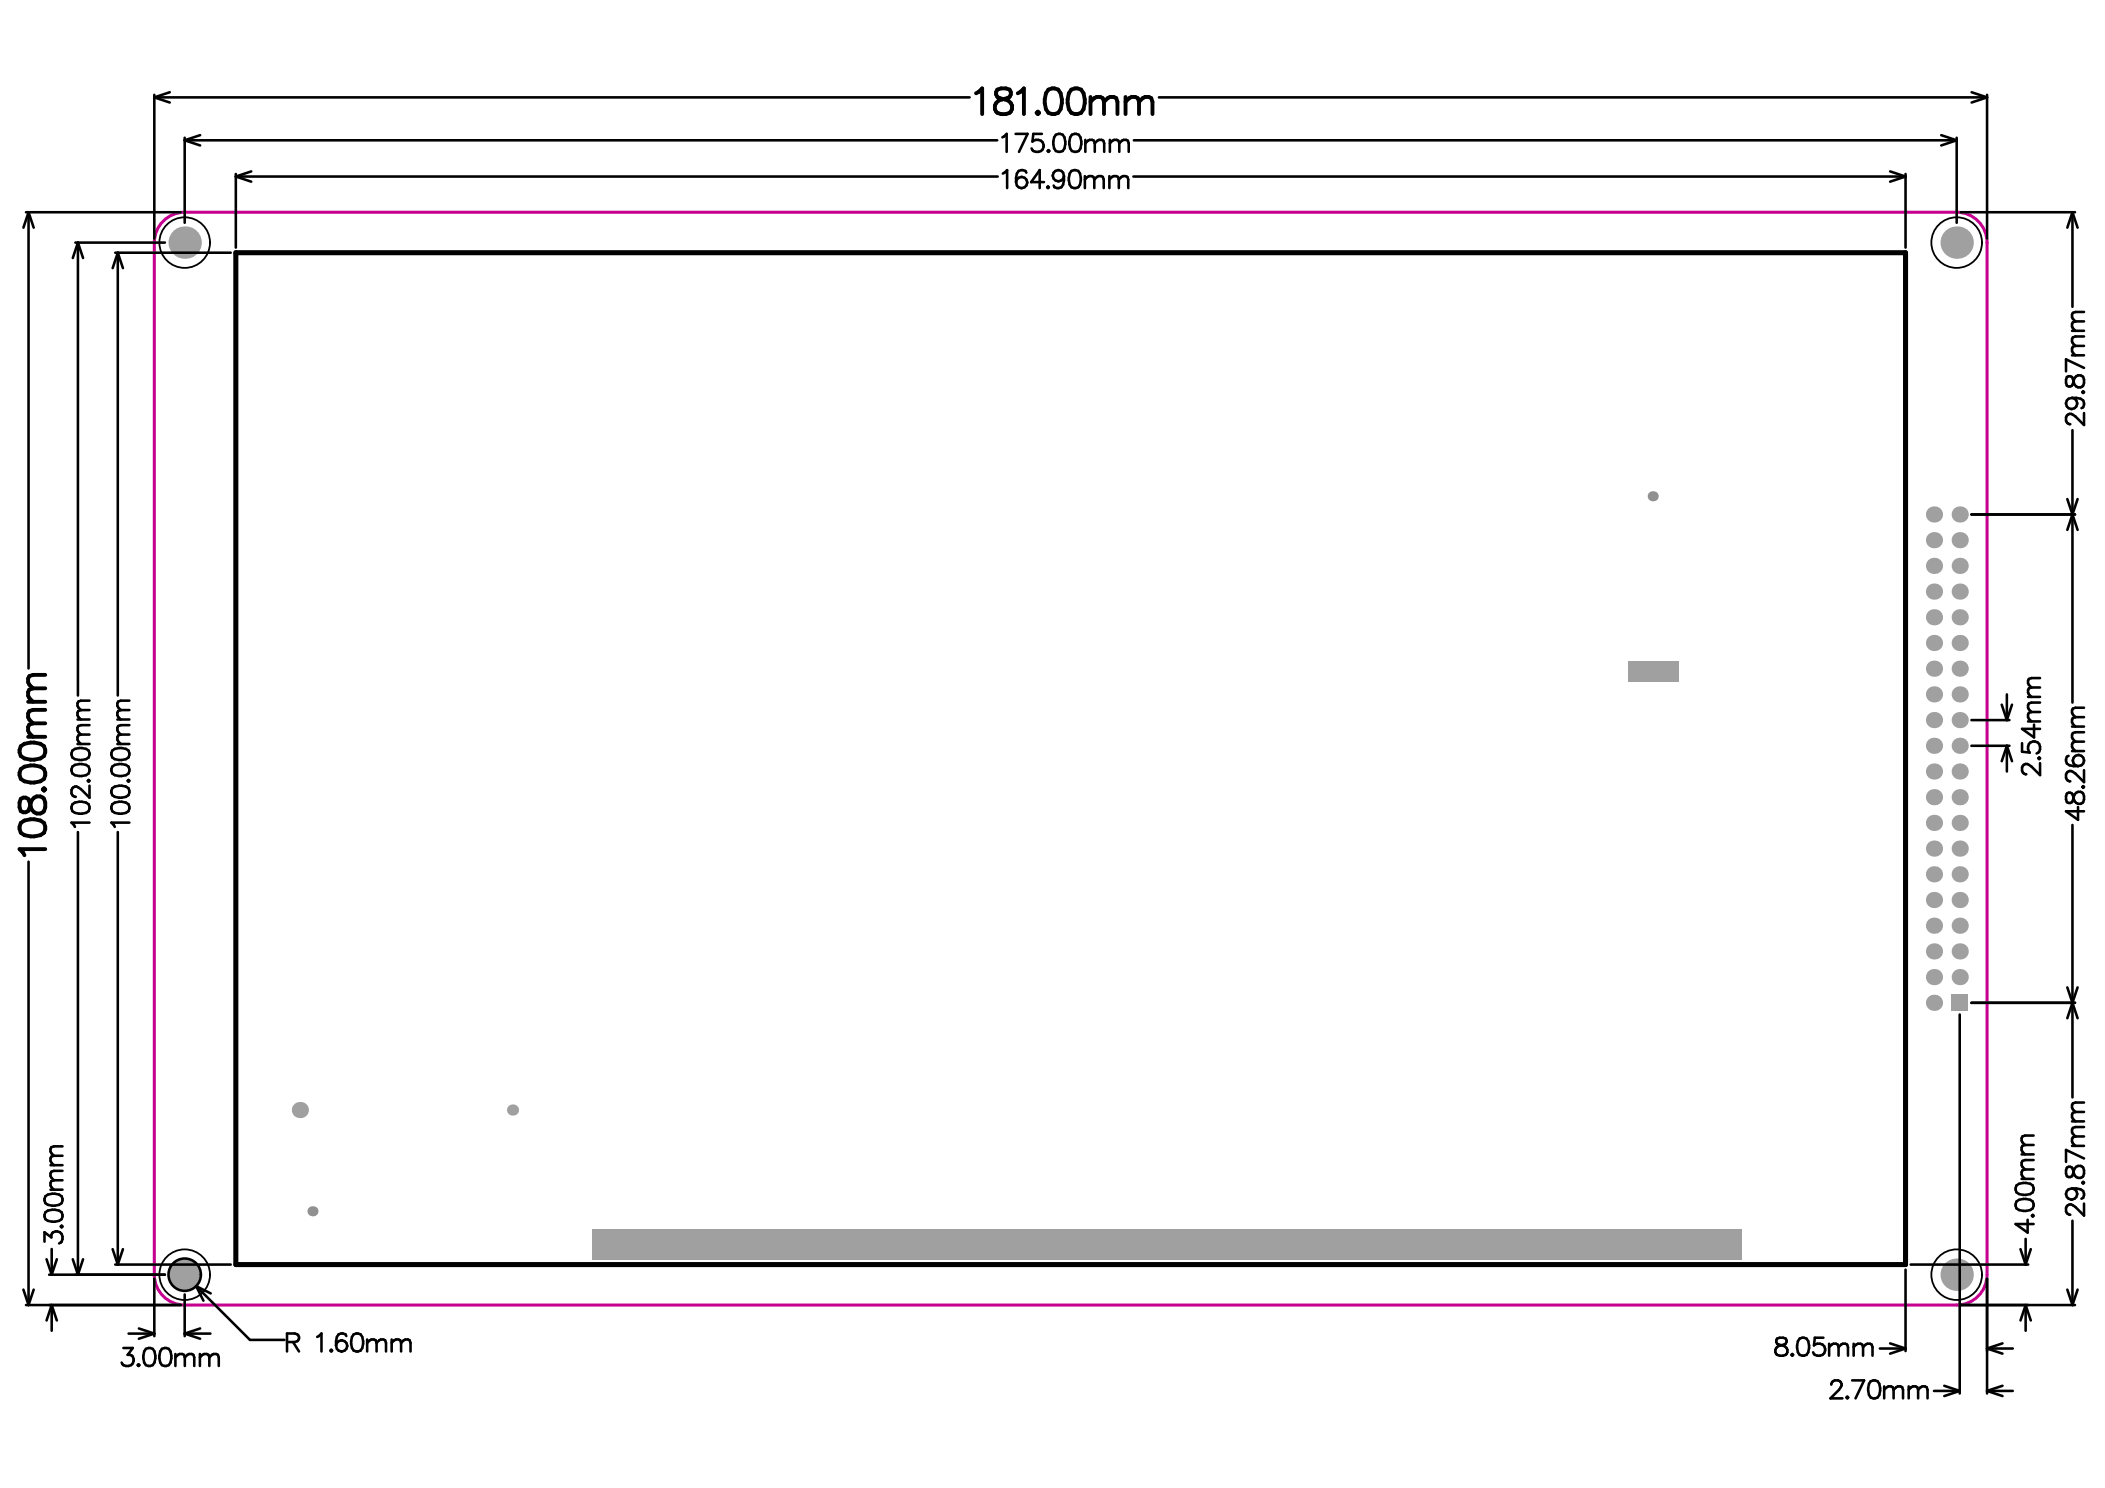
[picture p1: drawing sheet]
<svg xmlns="http://www.w3.org/2000/svg" width="297mm" height="210mm" viewBox="0 0 297 210" stroke-linecap="round" stroke-linejoin="round" font-family="sans-serif">
<path d="M22.8 31.5a4.3 4.3 0 0 1 3.3-1.6h250a4.3 4.3 0 0 1 4.3 4.3v145.6a4.3 4.3 0 0 1-4.3 4.3h-250a4.3 4.3 0 0 1-4.3-4.3v-145.6a4.3 4.3 0 0 1 1-2.7z" fill="none" stroke="#c5008e" stroke-width=".43"/>
<g fill="#a0a0a0">
<circle cx="72.3" cy="156.6" r=".79"/>
<circle cx="272.9" cy="141.5" r="1.14"/>
<circle cx="272.9" cy="127" r="1.14"/>
<circle cx="276.5" cy="127" r="1.14"/>
<circle cx="272.9" cy="112.5" r="1.14"/>
<circle cx="276.5" cy="112.5" r="1.14"/>
<circle cx="272.9" cy="98" r="1.14"/>
<circle cx="276.5" cy="98" r="1.14"/>
<circle cx="272.9" cy="83.5" r="1.14"/>
<circle cx="276.5" cy="83.5" r="1.14"/>
<circle cx="42.3" cy="156.6" r="1.14"/>
<circle cx="276.1" cy="179.8" r="2.29"/>
<circle cx="272.9" cy="130.6" r="1.14"/>
<circle cx="276.5" cy="130.6" r="1.14"/>
<circle cx="272.9" cy="134.2" r="1.14"/>
<circle cx="276.5" cy="134.2" r="1.14"/>
<circle cx="272.9" cy="119.7" r="1.14"/>
<circle cx="276.5" cy="119.7" r="1.14"/>
<circle cx="272.9" cy="123.3" r="1.14"/>
<circle cx="276.5" cy="123.3" r="1.14"/>
<circle cx="272.9" cy="105.2" r="1.14"/>
<circle cx="276.5" cy="105.2" r="1.14"/>
<circle cx="272.9" cy="108.8" r="1.14"/>
<circle cx="276.5" cy="108.8" r="1.14"/>
<circle cx="272.9" cy="94.3" r="1.14"/>
<circle cx="276.5" cy="94.3" r="1.14"/>
<circle cx="272.9" cy="101.6" r="1.14"/>
<circle cx="276.5" cy="101.6" r="1.14"/>
<circle cx="272.9" cy="87.1" r="1.14"/>
<circle cx="276.5" cy="87.1" r="1.14"/>
<circle cx="272.9" cy="90.7" r="1.14"/>
<circle cx="276.5" cy="90.7" r="1.14"/>
<circle cx="272.9" cy="72.6" r="1.14"/>
<circle cx="276.5" cy="72.6" r="1.14"/>
<circle cx="272.9" cy="76.2" r="1.14"/>
<circle cx="276.5" cy="76.2" r="1.14"/>
<circle cx="272.9" cy="137.8" r="1.14"/>
<circle cx="276.5" cy="137.8" r="1.14"/>
<circle cx="272.9" cy="79.8" r="1.14"/>
<circle cx="276.5" cy="79.8" r="1.14"/>
<circle cx="272.9" cy="116.1" r="1.14"/>
<circle cx="276.5" cy="116.1" r="1.14"/>
<circle cx="276.1" cy="34.2" r="2.29"/>
<circle cx="26.1" cy="179.8" r="2.29"/>
<circle cx="26.1" cy="34.2" r="2.29"/>
</g>
<g fill="#a0a0a0">
<path d="M275.4 140.3h2.3v2.3h-2.3z" fill-rule="evenodd"/>
<path d="M229.8 93.3h7.2v2.8h-7.2z" fill-rule="evenodd"/>
<path d="M83.6 173.4h162.2v4.3h-162.2z" fill-rule="evenodd"/>
</g>
<g fill="#909090">
<circle cx="44.1" cy="170.9" r=".71"/>
<circle cx="233.2" cy="70" r=".71"/>
</g>
<g fill="none" stroke="#000" stroke-width=".36">
<path d="M21.8 13.4v20.2M21.8 13.7l2.2 .8M21.8 13.7h115M24 13l-2.2 .7M26.1 19.4v12M26.1 19.8l2.1 .7M26.1 19.8h114.6M28.2 19.1l-2.1 .7M141.4 19.4l.7-.5v2.5M143.3 18.9h1.7l-1.2 2.5M147 18.9h-1.2l-.1 1.1a.9 .9 0 0 1 1.3-.1 .9 .9 0 0 1-.1 1.4 .9 .9 0 0 1-1.3-.4M149 19a.83 .83 0 0 1 1.2 .4 2.09 2.09 0 0 1-.2 1.9 .82 .82 0 0 1-1.2-.4 2.1 2.1 0 0 1 .2-1.9z"/>
<path d="M151.3 19a.83 .83 0 0 1 1.2 .4 2.09 2.09 0 0 1-.3 1.9 .82 .82 0 0 1-1.2-.4 2.1 2.1 0 0 1 .3-1.9zM153.2 19.7v1.7M156.6 19.7v1.7M160 19.8h116.1M163.5 13.7h116.9M273.9 19.1l2.2 .7M276.1 19.4v12M276.1 19.8l-2.2 .7M278.2 13l2.2 .7M280.4 13.4v20.2M280.4 13.7l-2.2 .8M3.7 29.9h21.8"/>
<path d="M4 29.9l.8 2.2M4 29.9v64.4M4 29.9l-.7 2.2M10.6 34.2h12.7M11 34.2l.7 2.2M11 34.2l-.7 2.2M11 34.2v63.9M16.3 35.6h16.3M16.6 35.6l.7 2.2M16.6 35.6l-.7 2.2M16.6 35.6v62.5M33.3 24.9l2.2 .7"/>
<path d="M33.3 24.5v10.4M33.3 24.9h107.5M35.5 24.2l-2.2 .7M141.5 24.5l.6-.5v2.5M144.8 24.4a.75 .75 0 0 0-1.1-.3l-.2 .4-.1 1.2M147.3 25.7h-1.8l1.2-1.7v2.5M147.8 26.4l.1-.1 .1 .1-.1 .1zM147.8 21.3l.2-.1 .1 .1-.1 .1zM150.1 24.8l-.1 1.3a.74 .74 0 0 1-.6 .4 .74 .74 0 0 1-.7-.3M151.2 24.1a.83 .83 0 0 1 1.2 .4 2.1 2.1 0 0 1-.2 1.9 .83 .83 0 0 1-1.3-.3 2.1 2.1 0 0 1 .3-2zM153.1 24.8v1.7M153.1 25.3l.6-.5h.4l.2 .2 .1 .3"/>
<path d="M153.2 20.2l.6-.5h.3l.3 .2 .1 .3M154.4 25.3l.6-.5h.4l.2 .2 .1 .3v1.2M154.4 25.3v1.2M154.5 20.2l.6-.5h.4l.2 .2 .1 .3v1.2M154.5 20.2v1.2M156.5 25.3l.7-.5h.3l.3 .2 .1 .3M156.5 24.8v1.7M156.6 20.2l.6-.5h.4l.2 .2 .1 .3M157.9 25.3l.6-.5h.3l.3 .2 .1 .3v1.2M157.9 25.3v1.2M157.9 20.2l.6-.5h.4l.3 .2 .1 .3v1.2M157.9 20.2v1.2"/>
<path d="M159.9 24.9h109M266.7 24.2l2.2 .7M268.9 24.5v10.4M268.9 24.9l-2.2 .7M276.7 29.9h16.1M292.4 29.9l.8 2.2M292.4 29.9l-.7 2.2M292.4 29.9v13.4M291.7 53.2l-.2 .4 .2 .8a.51 .51 0 0 0 .8-.2 1.16 1.16 0 0 1 .7-1.3 .66 .66 0 0 1 .9 .7v.4a.73 .73 0 0 1-.8 .7 .73 .73 0 0 1-.7-.8l-.1-.5a.51 .51 0 0 0-.8-.2zM292.4 56.1l1.2 .1a.73 .73 0 0 1 .5 .7 .73 .73 0 0 1-.4 .7M292.4 50.1h1.7M292.4 46.7h1.7"/>
<path d="M292.9 45.3l-.4 .2-.1 .2v.4l.5 .6M292.9 48.8l-.4 .1-.1 .3v.3l.5 .6M292.9 48.8h1.2M292.9 45.3h1.2M294 55.2l.1 .1-.1 .1-.2-.1zM294.1 58.3v1.7l-1.2-1.3a.76 .76 0 0 0-1.2-.1l-.2 .3v.5a.63 .63 0 0 0 .6 .4M294.1 51.9l-2.6-1.2v1.7M294.1 44h-1.2l-.4 .1-.1 .3v.3l.5 .6M294.1 47.5h-1.2l-.4 .1-.1 .2v.4l.5 .6M278.2 72.6h14.6M291.7 70.4l1.5 4.4M292.4 60.7v38.4"/>
<path d="M293.2 70.4l-1.5 4.4M12.6 98.8h-1.2l-.3 .2-.2 .2v.4l.5 .6M18.3 98.8h-1.3l-.3 .2-.1 .2v.4l.4 .6M282.5 99.4l.7 2.2M283.2 98v3.6M283.9 99.4l-.7 2.2M286.2 98.3h1.7M286.7 97l-.4 .1-.1 .2v.4l.5 .6M286.7 97h1.2M287.9 95.7h-1.2l-.4 .1-.1 .2v.4l.5 .6M287.9 99.1h-1.2l-.4 .1-.1 .3v.3l.5 .6M294.1 99.8h-1.2l-.4 .2-.1 .2v.4l.5 .6"/>
<path d="M10.2 113.5a1.97 1.97 0 0 1 2.3 0 .82 .82 0 0 1-.4 1.2 2.1 2.1 0 0 1-1.9-.3l-.1-.3zM10.2 105.9a1.97 1.97 0 0 1 2.3 0 .82 .82 0 0 1-.4 1.2 2.1 2.1 0 0 1-1.9-.3l-.1-.3zM10.2 108.1a1.96 1.96 0 0 1 2.3 0 .82 .82 0 0 1-.4 1.2 2.1 2.1 0 0 1-1.9-.2l-.1-.4zM10.9 105h1.7M10.9 101.5h1.7M11 117.4v62.4M11.4 103.6l-.3 .1-.2 .3v.3l.2 .3 .3 .4M11.4 100.2l-.3 .1-.2 .2v.4l.2 .2 .3 .4M11.4 103.6h1.2M11.4 100.2h1.2M12.5 110l.1 .1-.1 .2-.1-.2zM12.6 116h-2.5l.5 .6"/>
<path d="M12.6 110.8v1.7l-1.2-1.2a.76 .76 0 0 0-1.2-.1l-.1 .2v.5a.63 .63 0 0 0 .6 .5M12.6 102.3h-1.2l-.3 .1-.2 .3v.3l.5 .6M15.8 113.5a1.97 1.97 0 0 1 2.3 0 .82 .82 0 0 1-.3 1.2 2.1 2.1 0 0 1-2-.3l-.1-.3zM15.8 108.1a1.96 1.96 0 0 1 2.3 0 .82 .82 0 0 1-.3 1.2 2.1 2.1 0 0 1-2-.2l-.1-.4zM15.8 105.9a1.97 1.97 0 0 1 2.3 0 .82 .82 0 0 1-.3 1.2 2.1 2.1 0 0 1-2-.3l-.1-.3zM15.8 111.2a1.97 1.97 0 0 1 2.3 0 .82 .82 0 0 1-.3 1.2 2.1 2.1 0 0 1-2-.2l-.1-.4zM16.6 105h1.7M16.6 101.5h1.7M16.6 117.4v61M17 103.6h1.3M17 100.2h1.3M17 103.6l-.3 .1-.1 .3v.3l.1 .3 .3 .4"/>
<path d="M17 100.2l-.3 .1-.1 .2v.4l.1 .2 .3 .4M18.1 110l.2 .1-.2 .2-.1-.2zM18.3 116h-2.6l.5 .6M18.3 102.3h-1.3l-.3 .1-.1 .3v.3l.4 .6M278.2 101.6h5.4M278.2 105.2h5.4M283.2 105.2v3.6M283.2 105.2l.7 2.2M283.2 105.2l-.7 2.2M285.3 104.8v1.2l1.1 .2a.9 .9 0 0 1 0-1.4 .9 .9 0 0 1 1.3 .2 .9 .9 0 0 1-.3 1.3M286.2 101.8h1.7M286.7 100.4l-.4 .2-.1 .2v.4l.5 .6"/>
<path d="M286.7 100.4h1.2M287 102.2v1.8l-1.7-1.2h2.6M287.6 107l.2-.2 .1 .2-.1 .1zM287.9 107.6v1.7l-1.2-1.2a.76 .76 0 0 0-1.2-.1l-.2 .3v.4a.63 .63 0 0 0 .6 .5M291.7 111.9l-.2 .4 .2 .8a.51 .51 0 0 0 .8-.2 1.17 1.17 0 0 1 .7-1.2 .66 .66 0 0 1 .9 .6v.5a.73 .73 0 0 1-.8 .6 .73 .73 0 0 1-.7-.7l-.1-.5a.51 .51 0 0 0-.8-.3zM291.9 106.6a.75 .75 0 0 0-.2 1.1l.3 .3 1.2 .1M292.4 105.9h1.7M292.4 102.5h1.7M292.4 116.4v38.4M292.9 104.6l-.4 .1-.1 .3v.3l.1 .3 .4 .3M292.9 101.2l-.4 .1-.1 .2v.4l.1 .2 .4 .4M292.9 104.6h1.2"/>
<path d="M292.9 101.2h1.2M293.2 113.8v1.9l-1.7-1.3h2.6M293.8 111l.2-.1 .1 .1-.1 .1zM294.1 108.6v1.7l-1.2-1.2a.76 .76 0 0 0-1.2-.1l-.2 .2v.5a.63 .63 0 0 0 .6 .5M294.1 103.3h-1.2l-.4 .1-.1 .3v.3l.5 .6M4 121.6v62.5M291.7 139.3l1.5 4.3M293.2 139.3l-1.5 4.3M276.5 143.1v53.5M278.2 141.5h14.6M292.4 158.2h1.7M292.9 156.9l-.4 .1-.1 .2v.4l.1 .2 .4 .4"/>
<path d="M292.9 156.9h1.2M294.1 155.5h-1.2l-.4 .1-.1 .3v.4l.5 .6M294.1 159h-1.2l-.4 .1-.1 .2v.4l.5 .6M6.3 175.2v-1.4l.9 .8a.82 .82 0 0 1 1-.9 .82 .82 0 0 1 .6 1.1l-.1 .4-.4 .2M6.4 168.8a1.97 1.97 0 0 1 2.3 0 .82 .82 0 0 1-.4 1.2 2.1 2.1 0 0 1-1.9-.3l-.1-.3zM6.4 171a1.97 1.97 0 0 1 2.3 0 .82 .82 0 0 1-.4 1.2 2.1 2.1 0 0 1-1.9-.2l-.1-.4zM6.6 177.6l.7 2.2M6.9 179.8h16.4M7.1 167.8h1.7M7.1 164.4h1.7M7.3 176.2v3.6M7.6 166.5l-.4 .1-.1 .3v.3l.5 .6"/>
<path d="M7.6 163l-.4 .2-.1 .2v.4l.5 .6M7.6 166.5h1.2M7.6 163h1.2M8 177.6l-.7 2.2M8.6 173l.1-.1 .1 .1-.1 .1zM8.8 161.7h-1.2l-.4 .1-.1 .3v.3l.5 .6M8.8 165.2h-1.2l-.4 .1-.1 .2v.4l.5 .6M10.3 177.6l.7 2.2M11.7 177.6l-.7 2.2M15.9 176.2l.7 2.2M16.3 178.4h16.3M17.3 176.2l-.7 2.2"/>
<path d="M268.9 179.1v11.5M269.6 178.4h16.6M284.5 169.5a1.97 1.97 0 0 1 2.3 0 .82 .82 0 0 1-.3 1.2 2.1 2.1 0 0 1-2-.2l-.1-.4zM284.5 167.2a1.97 1.97 0 0 1 2.3 0 .82 .82 0 0 1-.3 1.2 2.1 2.1 0 0 1-2-.2l-.1-.4zM285.1 176.2l.7 2.2M285.3 166.3h1.7M285.3 162.8h1.7M285.8 165l-.4 .1-.1 .2v.4l.5 .6M285.8 161.5l-.4 .1-.1 .3v.3l.5 .6M285.8 165h1.2M285.8 161.5h1.2M285.8 174.8v3.6"/>
<path d="M286.1 172.1v1.8l-1.7-1.2h2.6M286.6 176.2l-.8 2.2M286.7 171.5l.1-.1 .2 .1-.2 .1zM287 160.2h-1.2l-.4 .1-.1 .2v.4l.5 .6M287 163.6h-1.2l-.4 .2-.1 .2v.4l.5 .6M291.7 164.7l-.2 .4 .2 .8a.51 .51 0 0 0 .8-.2 1.17 1.17 0 0 1 .7-1.2 .66 .66 0 0 1 .9 .6v.5a.73 .73 0 0 1-.8 .6 .73 .73 0 0 1-.7-.8l-.1-.4a.51 .51 0 0 0-.8-.3zM292.4 167.6l1.2 .2a.73 .73 0 0 1 .5 .6 .73 .73 0 0 1-.4 .7M292.4 161.6h1.7M292.4 172.2v11.9M292.9 160.3l-.4 .1-.1 .3v.3l.1 .3 .4 .3M292.9 160.3h1.2M293.8 166.8l.2-.1 .1 .1-.1 .2z"/>
<path d="M294.1 169.8v1.7l-1.2-1.2a.76 .76 0 0 0-1.2-.2l-.2 .3v.5a.63 .63 0 0 0 .6 .5M294.1 163.4l-2.6-1.2v1.7M3.3 181.9l.7 2.2M3.7 184.1h21.8M4.8 181.9l-.8 2.2M7.3 184.1l.7 2.2M7.3 184.1l-.7 2.2M7.3 184.1v3.6M17.4 190.2h1.3l-.7 .9a.82 .82 0 0 1 .9 1 .82 .82 0 0 1-1.1 .6l-.4-.1-.2-.4M18.1 188.1h3.7M19.4 192.6l.1-.1 .2 .1-.2 .1zM19.6 187.4l2.2 .7"/>
<path d="M20.6 190.3a.83 .83 0 0 1 1.2 .3 2.1 2.1 0 0 1-.2 2 .82 .82 0 0 1-1.3-.4 2.1 2.1 0 0 1 .3-1.9zM21.8 180.4v8.1M21.8 188.1l-2.2 .7M22.9 190.3a.83 .83 0 0 1 1.2 .3 2.1 2.1 0 0 1-.3 2 .82 .82 0 0 1-1.2-.4 2.1 2.1 0 0 1 .3-1.9zM24.8 191v1.7M24.8 191.5l.6-.5h.3l.3 .1 .1 .4M26.1 182.6v5.9M26.1 188.1h3.6M26.1 188.1l2.1 .7M26.1 191.5v1.2M26.1 191.5l.6-.5h.3l.3 .1 .1 .4v1.2M27.7 181.4l2 1.1"/>
<path d="M27.7 181.4l1 2.1M27.7 181.4l7.6 7.6h4.8M28.2 191.5l.6-.5h.4l.2 .1 .1 .4M28.2 191v1.7M28.2 187.4l-2.1 .7M29.5 191.5l.6-.5h.4l.2 .1 .2 .4v1.2M29.5 191.5v1.2M40.5 189.3h1.1l.4-.1a.59 .59 0 0 0 0-1l-.4-.1h-1.1v2.5M41.3 189.3l.9 1.3M44.8 188.6l.6-.5v2.5M46.6 190.5l.1-.1 .2 .1-.2 .1zM48.9 188.5a.75 .75 0 0 0-1.1-.3l-.3 .4-.1 1.2"/>
<path d="M49.9 188.2a.83 .83 0 0 1 1.2 .4 2.1 2.1 0 0 1-.2 1.9 .82 .82 0 0 1-1.2-.3 2.1 2.1 0 0 1 .2-2zM51.8 189v1.6M51.8 189.4l.6-.4h.4l.2 .1 .1 .3M53.1 189.4l.6-.4h.4l.3 .1 .1 .3v1.2M53.1 189.4v1.2M55.3 189.4l.6-.4h.3l.3 .1 .1 .3M55.3 189v1.6M56.6 189.4l.6-.4h.4l.2 .1 .1 .3v1.2M56.6 189.4v1.2M250.8 188.8a.51 .51 0 0 0 .2 .9 1.17 1.17 0 0 1 1.2 .7 .66 .66 0 0 1-.6 .8h-.5a.73 .73 0 0 1-.6-.7 .73 .73 0 0 1 .8-.7l.4-.1a.51 .51 0 0 0 .3-.9l-.4-.1zM252.8 191.1l.1-.1 .1 .1-.1 .1zM254 188.8a.83 .83 0 0 1 1.2 .4 2.09 2.09 0 0 1-.3 1.9 .82 .82 0 0 1-1.2-.3 2.1 2.1 0 0 1 .3-2z"/>
<path d="M257.3 188.7h-1.2l-.1 1.1a.9 .9 0 0 1 1.3 0 .9 .9 0 0 1-.1 1.3 .9 .9 0 0 1-1.4-.3M258.1 190l.6-.5h.4l.2 .2 .1 .3M258.1 189.5v1.7M258.4 195.3a.63 .63 0 0 1 .5-.6h.5a.62 .62 0 0 1 .3 1l-1.4 1.6h1.7M259.4 190l.6-.5h.4l.3 .2 .1 .3v1.2M259.4 190v1.2M260.6 197.1l.1-.1 .1 .1-.1 .2zM261.4 194.7h1.6l-1.2 2.6M261.6 190l.6-.5h.3l.3 .2 .1 .3M261.6 189.5v1.7M262.9 190l.6-.5h.4l.2 .2 .1 .3v1.2M262.9 190v1.2"/>
<path d="M264 194.8a.83 .83 0 0 1 1.2 .4 2.09 2.09 0 0 1-.3 1.9 .82 .82 0 0 1-1.2-.3 2.1 2.1 0 0 1 .3-2zM265.3 190.2h3.6M265.9 195.6v1.7M265.9 196.1l.6-.5h.3l.3 .1 .1 .4M266.7 189.5l2.2 .7M267.2 196.1l.6-.5h.4l.2 .1 .1 .4v1.2M267.2 196.1v1.2M268.9 190.2l-2.2 .8M269.3 196.1l.6-.5h.4l.2 .1 .2 .4M269.3 195.6v1.7M270.7 196.1l.6-.5h.3l.3 .1 .1 .4v1.2M270.7 196.1v1.2"/>
<path d="M272.9 196.2h3.6M274.4 195.5l2.1 .7M276.5 196.2l-2.1 .7M276.7 184.1h16.1M280.4 180.4v16.2M280.4 190.2h3.6M280.4 196.2h3.6M280.4 196.2l2.2 .7M280.4 190.2l2.2 .8M282.6 195.5l-2.2 .7M282.6 189.5l-2.2 .7M285.8 184.1l.8 2.2"/>
<path d="M285.8 184.1v3.6M285.8 184.1l-.7 2.2M291.7 181.9l.7 2.2M293.2 181.9l-.8 2.2"/>
<circle cx="144.2" cy="25.7" r=".79"/>
<circle cx="149.4" cy="24.8" r=".79"/>
<circle cx="292.3" cy="56.9" r=".79"/>
<circle cx="293.3" cy="107.3" r=".79"/>
<circle cx="26.1" cy="179.8" r="2.29"/>
<circle cx="292.3" cy="168.4" r=".79"/>
<circle cx="48.2" cy="189.9" r=".79"/>
</g>
<path d="M33.3 35.6h235.6v142.8h-235.6z" fill="none" stroke="#000" stroke-width=".71"/>
<g fill="none" stroke="#000" stroke-width=".54">
<path d="M137.7 13.2l.4-.2 .5-.5v3.6M140.7 12.6a.73 .73 0 0 0 .4 1.2l.7 .2a1.04 1.04 0 0 1 1 1 1.04 1.04 0 0 1-.9 1.1h-.6a1 1 0 0 1-.9-.8 1 1 0 0 1 .5-1.1l1.2-.4a.73 .73 0 0 0 .4-1.2l-.6-.1h-.6zM143.6 13.2l.4-.2 .5-.5v3.6M146.3 15.9l.2-.2 .1 .2-.1 .2zM147.9 12.6a1.18 1.18 0 0 1 1.8 .6 2.99 2.99 0 0 1-.4 2.7 1.18 1.18 0 0 1-1.7-.5 2.99 2.99 0 0 1 .3-2.8zM151.2 12.6a1.18 1.18 0 0 1 1.7 .6 2.99 2.99 0 0 1-.3 2.7 1.18 1.18 0 0 1-1.8-.5 2.99 2.99 0 0 1 .4-2.8zM153.9 13.7v2.4M153.9 14.4l.5-.6 .3-.1h.6l.3 .1 .2 .6M155.8 14.4l.5-.6 .3-.1h.6l.3 .1 .2 .6v1.7M155.8 14.4v1.7M158.8 14.4l.5-.6 .4-.1h.5l.4 .1 .1 .6M158.8 13.7v2.4"/>
<path d="M160.7 14.4l.5-.6 .4-.1h.5l.4 .1 .1 .6v1.7M160.7 14.4v1.7M4 99h2.4M4.7 97.1l-.6 .2-.1 .3v.5l.1 .4 .6 .5M4.7 97.1h1.7M6.4 95.2h-1.7l-.6 .2-.1 .3v.5l.1 .4 .6 .5M2.9 116.1a2.81 2.81 0 0 1 3.3 0 1.18 1.18 0 0 1-.5 1.7 3 3 0 0 1-2.8-.3l-.1-.5zM2.9 105.3a2.81 2.81 0 0 1 3.3 0 1.18 1.18 0 0 1-.5 1.7 3 3 0 0 1-2.8-.4l-.1-.5zM2.9 108.5a2.81 2.81 0 0 1 3.3 0 1.18 1.18 0 0 1-.5 1.7 3 3 0 0 1-2.8-.3l-.1-.5zM2.9 112.7l-.1 .5v.7l.1 .5a.73 .73 0 0 0 1.2-.3l.2-.7a1.04 1.04 0 0 1 1-1.1 1.04 1.04 0 0 1 1.1 .9v.7a1 1 0 0 1-.8 .9 1 1 0 0 1-1.1-.6l-.4-1.2a.73 .73 0 0 0-1.2-.3zM4 103.9h2.4M4.7 102l-.6 .2-.1 .4v.5l.1 .3 .6 .5"/>
<path d="M4.7 102h1.7M6 111.4l.2-.2 .2 .2-.2 .1zM6.4 119.8h-3.6l.5 .5 .1 .3M6.4 100.1h-1.7l-.6 .2-.1 .4v.5l.1 .3 .6 .5"/>
</g>
<g fill="none" stroke="#000" stroke-width=".25">
<circle cx="26.1" cy="34.2" r="3.6"/>
<circle cx="276.1" cy="34.2" r="3.6"/>
<circle cx="26.1" cy="179.8" r="3.6"/>
<circle cx="276.1" cy="179.8" r="3.6"/>
</g>
</svg>
